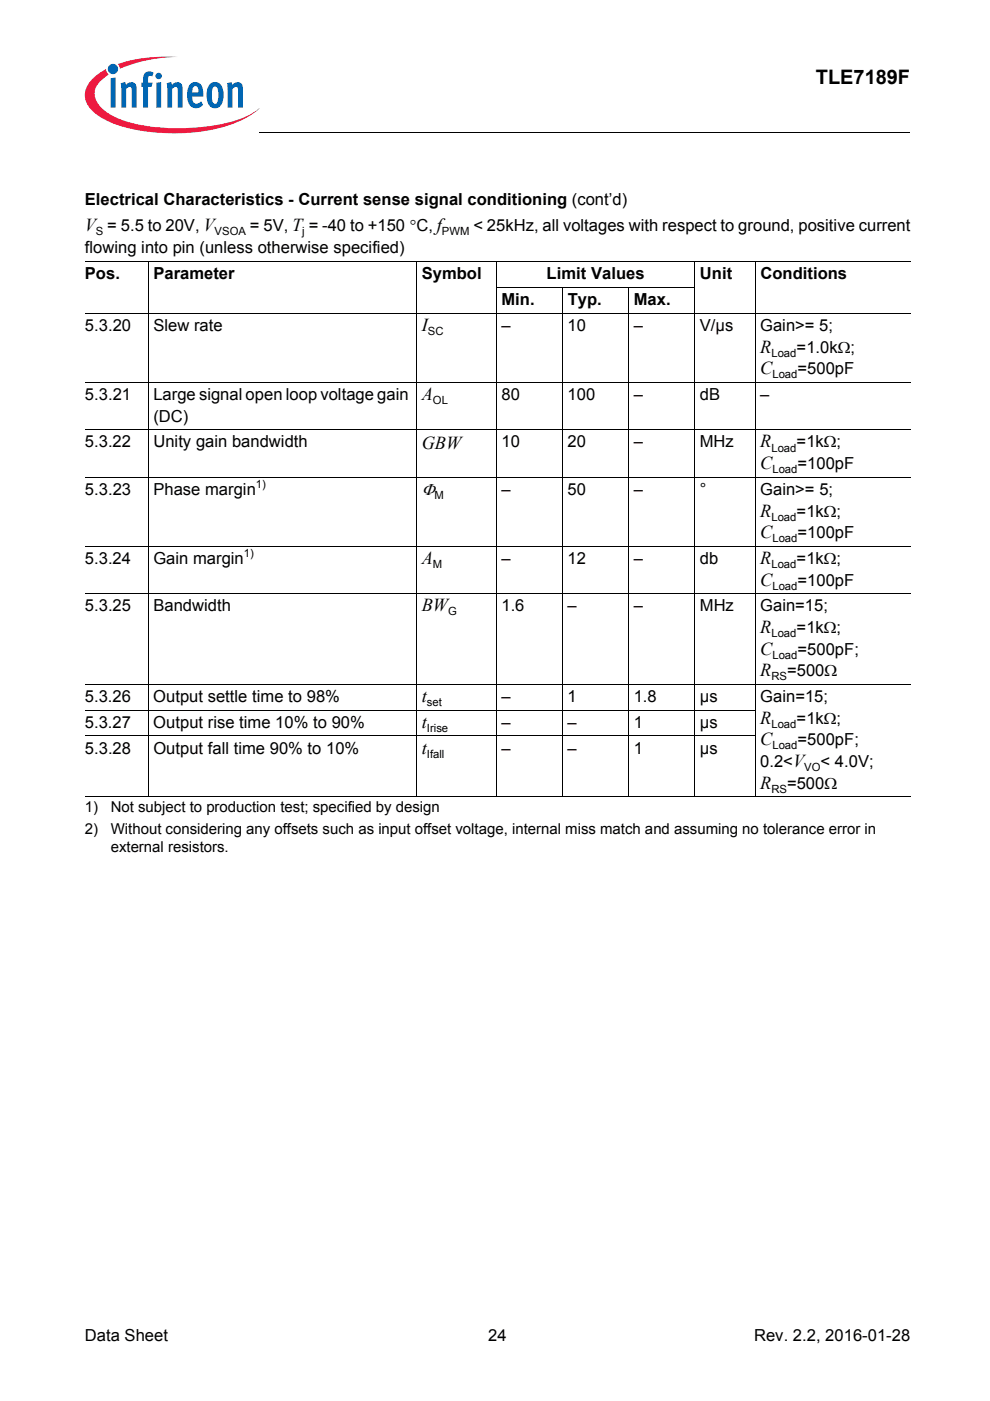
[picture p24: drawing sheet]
<svg xmlns="http://www.w3.org/2000/svg" width="210mm" height="297mm" viewBox="0 0 210 297" stroke-linecap="round" stroke-linejoin="round" font-family="sans-serif">
<defs><g id="words">
<text font-size="4.2" x="173" y="17.8">TLE7189F</text>
<g font-size="3.9">
<text x="18" y="49">V = 5.5 to 20V, V</text>
<text x="89.4" y="70.2">I</text>
<text x="161.2" y="74.8">R</text>
<text x="161.2" y="79.4">C</text>
<text x="89.4" y="84.8">A</text>
<text x="89.4" y="95.1">GBW</text>
<text x="161.2" y="94.9">R</text>
<text x="161.2" y="99.5">C</text>
<text x="161.2" y="109.5">R</text>
<text x="89.4" y="119.6">A</text>
<text x="161.2" y="114.1">C</text>
<text x="161.2" y="119.6">R</text>
<text x="161.2" y="124.1">C</text>
<text x="89.4" y="129.6">BW</text>
<text x="161.2" y="134.2">R</text>
<text x="161.2" y="138.8">C</text>
<text x="161.2" y="143.4">R</text>
<text x="89.4" y="148.8">t</text>
<text x="89.4" y="154.3">t</text>
<text x="161.2" y="153.4">R</text>
<text x="89.4" y="159.8">t</text>
<text x="161.2" y="158">C</text>
<text x="161.2" y="167.2">R</text>
</g>
<text font-size="3.7" x="89.4" y="104.9">Φ</text>
<g font-size="3.5">
<text x="18" y="43.4">Electrical Characteristics - Current sense signal conditioning (cont’d)</text>
<text x="18" y="53.6">flowing into pin (unless otherwise specified)</text>
<text x="53" y="49">= 5V, T = -40 to +150 °C, f</text>
<text x="100.4" y="49">&lt; 25kHz, all voltages with respect to ground, positive current</text>
<text x="18" y="59.2">Pos.</text>
<text x="32.5" y="59.2">Parameter</text>
<text x="89.4" y="59.2">Symbol</text>
<text x="115.9" y="59.2">Limit Values</text>
<text x="148.4" y="59.2">Unit</text>
<text x="161.2" y="59.2">Conditions</text>
<text x="106.3" y="64.7">Min.</text>
<text x="120.4" y="64.7">Typ.</text>
<text x="134.4" y="64.7">Max.</text>
<text x="18" y="70.2">5.3.20</text>
<text x="32.5" y="70.2">Slew rate</text>
<text x="106.3" y="70.2">–</text>
<text x="120.4" y="70.2">10</text>
<text x="134.4" y="70.2">–</text>
<text x="148.4" y="70.2">V/µs</text>
<text x="161.2" y="70.2">Gain&gt;= 5;</text>
<text x="168.9" y="74.8">=1.0kΩ;</text>
<text x="169.1" y="79.4">=500pF</text>
<text x="18" y="84.8">5.3.21</text>
<text x="32.5" y="89.4">(DC)</text>
<text x="32.5" y="84.8">Large signal open loop voltage gain</text>
<text x="106.3" y="84.8">80</text>
<text x="120.4" y="84.8">100</text>
<text x="134.4" y="84.8">–</text>
<text x="148.4" y="84.8">dB</text>
<text x="161.2" y="84.8">–</text>
<text x="18" y="94.9">5.3.22</text>
<text x="32.5" y="94.9">Unity gain bandwidth</text>
<text x="106.3" y="94.9">10</text>
<text x="120.3" y="94.9">20</text>
<text x="134.4" y="94.9">–</text>
<text x="148.4" y="94.9">MHz</text>
<text x="168.9" y="94.9">=1kΩ;</text>
<text x="169.1" y="99.5">=100pF</text>
<text x="18" y="104.9">5.3.23</text>
<text x="32.5" y="104.9">Phase margin</text>
<text x="106.3" y="104.9">–</text>
<text x="120.4" y="104.9">50</text>
<text x="134.4" y="104.9">–</text>
<text x="148.4" y="104.9">°</text>
<text x="161.2" y="104.9">Gain&gt;= 5;</text>
<text x="168.9" y="109.5">=1kΩ;</text>
<text x="18" y="119.6">5.3.24</text>
<text x="32.5" y="119.6">Gain margin</text>
<text x="106.3" y="119.6">–</text>
<text x="120.4" y="119.6">12</text>
<text x="134.4" y="119.6">–</text>
<text x="148.4" y="119.6">db</text>
<text x="168.9" y="119.6">=1kΩ;</text>
<text x="169.1" y="114.1">=100pF</text>
<text x="169.1" y="124.1">=100pF</text>
<text x="18" y="129.6">5.3.25</text>
<text x="32.5" y="129.6">Bandwidth</text>
<text x="106.3" y="129.6">1.6</text>
<text x="120.3" y="129.6">–</text>
<text x="134.4" y="129.6">–</text>
<text x="148.4" y="129.6">MHz</text>
<text x="161.2" y="129.6">Gain=15;</text>
<text x="168.9" y="134.2">=1kΩ;</text>
<text x="166.9" y="143.4">=500Ω</text>
<text x="169.1" y="138.8">=500pF;</text>
<text x="18" y="148.8">5.3.26</text>
<text x="32.5" y="148.8">Output settle time to 98%</text>
<text x="106.3" y="148.8">–</text>
<text x="120.4" y="148.8">1</text>
<text x="134.4" y="148.8">1.8</text>
<text x="148.4" y="148.8">µs</text>
<text x="161.2" y="148.8">Gain=15;</text>
<text x="18" y="154.3">5.3.27</text>
<text x="32.5" y="154.3">Output rise time 10% to 90%</text>
<text x="106.3" y="154.3">–</text>
<text x="120.4" y="154.3">–</text>
<text x="134.4" y="154.3">1</text>
<text x="148.4" y="154.3">µs</text>
<text x="168.9" y="153.4">=1kΩ;</text>
<text x="18" y="159.8">5.3.28</text>
<text x="32.5" y="159.8">Output fall time 90% to 10%</text>
<text x="106.3" y="159.8">–</text>
<text x="120.4" y="159.8">–</text>
<text x="134.4" y="159.8">1</text>
<text x="148.4" y="159.8">µs</text>
<text x="169.1" y="158">=500pF;</text>
<text x="161.2" y="162.6">0.2&lt;V</text>
<text x="166.9" y="167.2">=500Ω</text>
<text x="174" y="162.6">&lt; 4.0V;</text>
<text x="18" y="284.4">Data Sheet</text>
<text x="103.5" y="284.4">24</text>
<text x="159.9" y="284.4">Rev. 2.2, 2016-01-28</text>
</g>
<g font-size="3.2">
<text x="18" y="172.2">1)</text>
<text x="23.5" y="172.2">Not subject to production test; specified by design</text>
<text x="18" y="176.8">2)</text>
<text x="23.5" y="176.8">Without considering any offsets such as input offset voltage, internal miss match and assuming no tolerance error in</text>
<text x="23.5" y="180.6">external resistors.</text>
</g>
<g font-size="2.4">
<text x="20.3" y="49.9">S</text>
<text x="45.5" y="49.9">VSOA</text>
<text x="64.1" y="49.9">j</text>
<text x="93.7" y="49.9">PWM</text>
<text x="90.7" y="71.1">SC</text>
<text x="163.6" y="75.6">Load</text>
<text x="163.8" y="80.2">Load</text>
<text x="91.8" y="85.7">OL</text>
<text x="163.6" y="95.8">Load</text>
<text x="163.8" y="100.3">Load</text>
<text x="54.3" y="103.5">1)</text>
<text x="92.1" y="105.8">M</text>
<text x="163.6" y="110.4">Load</text>
<text x="51.7" y="118.2">1)</text>
<text x="163.8" y="115">Load</text>
<text x="91.8" y="120.4">M</text>
<text x="163.6" y="120.4">Load</text>
<text x="163.8" y="125">Load</text>
<text x="95" y="130.5">G</text>
<text x="163.6" y="135.1">Load</text>
<text x="163.8" y="139.7">Load</text>
<text x="90.5" y="149.7">set</text>
<text x="163.6" y="144.3">RS</text>
<text x="90.5" y="155.2">Irise</text>
<text x="163.6" y="154.3">Load</text>
<text x="90.5" y="160.7">Ifall</text>
<text x="163.8" y="158.9">Load</text>
<text x="170.5" y="163.5">VO</text>
<text x="163.6" y="168.1">RS</text>
</g>
</g></defs>
<circle cx="24" cy="14.6" r="1.09" fill="#0166b3"/>
<g fill="#ed1a40">
<path d="M25 13.6l.8-.3a32.5 32.5 0 0 1 12-1.2 31.8 31.8 0 0 0-11.7 2.2l-.7 .3z"/>
<path d="M19.4 16.9a11.2 11.2 0 0 1 3.1-2.2l.1 .6 .5 .5a5 5 0 0 0-3 4.3 6 6 0 0 0 3.4 4.2 31.6 31.6 0 0 0 15.9 2.9 31.7 31.7 0 0 0 14-3.1l1.6-1.2a17.5 17.5 0 0 1-8.9 4.4 41.1 41.1 0 0 1-22.7-1.4 9.4 9.4 0 0 1-5.1-4.1 4.3 4.3 0 0 1 1.1-4.9z"/>
</g>
<g fill="#0166b3">
<path d="M23.5 16.6l1-.2v6.4h-1z"/>
<path d="M25.6 17.6l.9-.2 .2 .6a1.22 1.22 0 0 1 1.4-.6 1.22 1.22 0 0 1 .9 1.4v4h-1.1v-4.1a.42 .42 0 0 0-.6-.2l-.6 .4v3.9h-1z"/>
<path d="M30.8 15.4l.8-.3 .8 .2 .2 .1-.3 .8-.2-.1a.47 .47 0 0 0-.7 .3v1.1h.9l-.1 .9h-.8v4.4h-1.1v-4.4h-.3v-.9h.3v-.7a1.77 1.77 0 0 1 .5-1.4z"/>
<path d="M35.3 17.6l1-.2 .1 .6a1.22 1.22 0 0 1 1.5-.6 1.22 1.22 0 0 1 .8 1.4v4h-1l-.1-4.1a.42 .42 0 0 0-.6-.2l-.5 .4v3.9h-1z"/>
<path d="M48.1 17.6l1-.2 .1 .6a1.22 1.22 0 0 1 1.5-.6 1.22 1.22 0 0 1 .8 1.4v4h-1l-.1-4.1a.41 .41 0 0 0-.6-.2l-.5 .4v3.9h-1z"/>
<path d="M33 16.1a.68 .68 0 0 1 1.3 0 .68 .68 0 0 1-1.3 0zM33.1 17.6l1.1-.2v5.4h-1.1z"/>
<path d="M40.4 17.8a1.59 1.59 0 0 1 1.8-.2 1.59 1.59 0 0 1 .8 1.5l.1 1.4h-2.3a1.09 1.09 0 0 0 .2 1.1 1.09 1.09 0 0 0 1.2 .3l.4-.4 .4 .7a1.88 1.88 0 0 1-2.1 .6 1.88 1.88 0 0 1-1.2-1.9v-1.7l.3-.8zM41 18.5l-.2 1.1h1.3l-.1-.7a.58 .58 0 0 0-.3-.6 .58 .58 0 0 0-.7 .2z"/>
<path d="M44.6 17.7a1.76 1.76 0 0 1 2 0 1.76 1.76 0 0 1 .8 1.7v1.3a1.96 1.96 0 0 1-2.4 2.2 2.94 2.94 0 0 1-1.2-3.3 2.79 2.79 0 0 1 .8-1.9zM45.2 18.5a4.3 4.3 0 0 0 .1 3.4l.3 .1a1.54 1.54 0 0 0 .7-1.9v-.4a1.19 1.19 0 0 0-.7-1.4z"/>
</g>
<path d="M55 28v.1z" fill="#000"/>
<path d="M55 28h137.9" fill="none" stroke="#000" stroke-width=".21"/>
<path d="M18 29h46v5h-46z" fill="#fff"/>
<g fill="none" stroke="#000" stroke-width=".21">
<path d="M18 55.5h175M31.5 55.4v113.6M88.4 55.4v113.6M105.3 55.4v113.6M147.3 55.4v113.6M160.1 55.4v113.6M18 66.4h175M105.2 60.9h42.2M119.3 60.9v108.1M133.3 60.9v108.1M18 81.1h175M18 91.1h175"/>
<path d="M18 101.2h175M18 115.8h175M18 125.9h175M18 145.1h175M18 150.6h142.2M18 156h142.2M18 168.9h175"/>
</g>
<use href="#words"/>
</svg>
